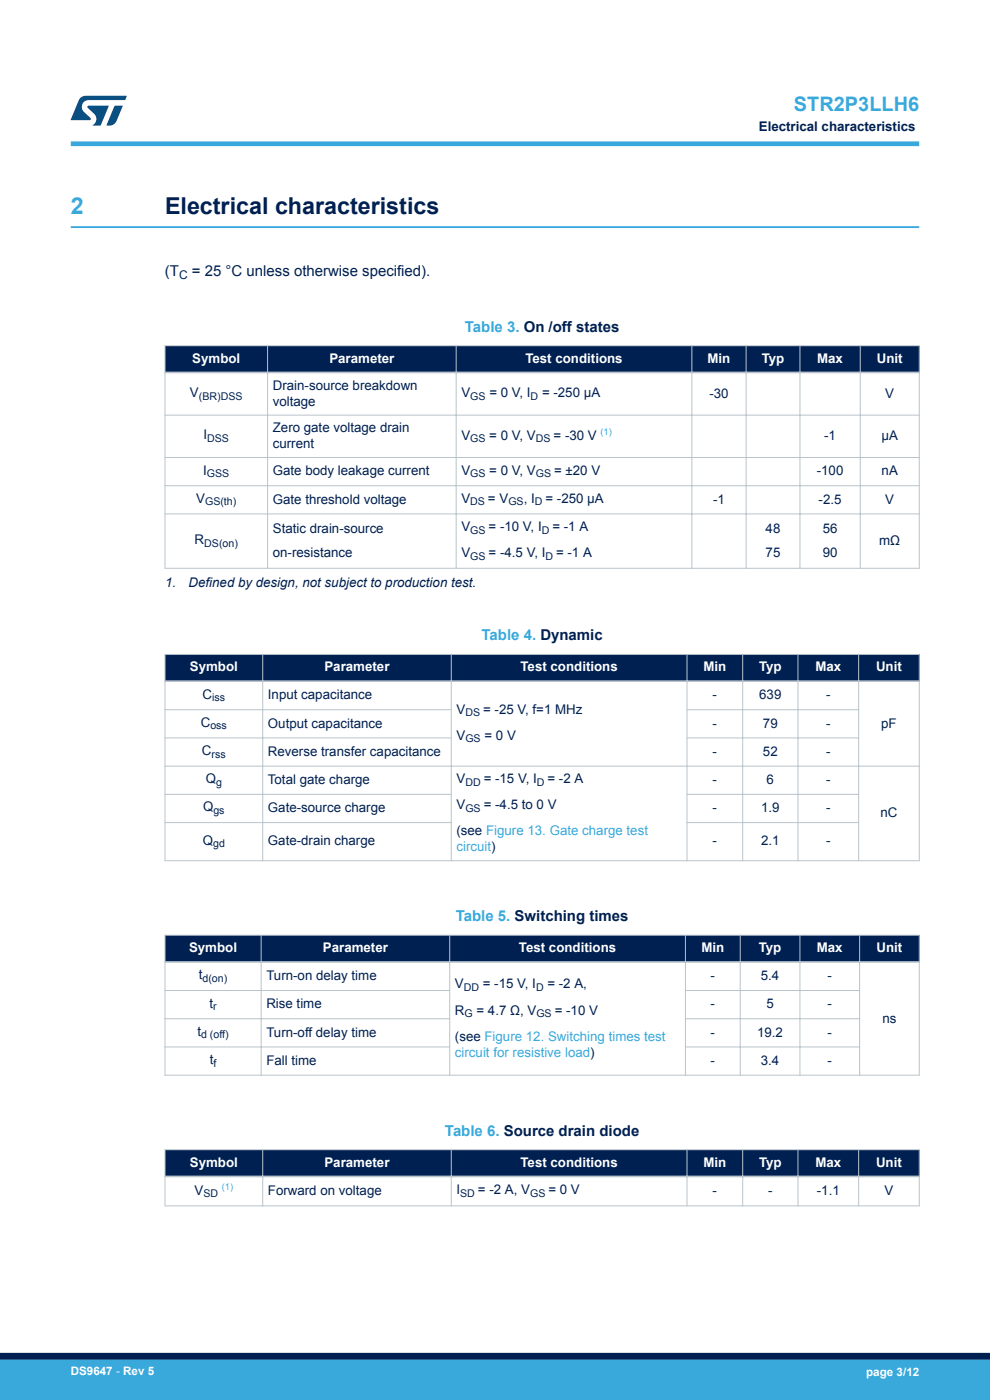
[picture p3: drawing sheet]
<svg xmlns="http://www.w3.org/2000/svg" width="210mm" height="297mm" viewBox="0 0 210 297" stroke-linecap="round" stroke-linejoin="round" font-family="sans-serif">
<defs><g id="words">
<text font-size="4.9" fill="#39a9dc" x="15" y="45.4">2</text>
<text font-size="4.9" fill="#002052" x="35" y="45.4">Electrical characteristics</text>
<text font-size="4.2" fill="#39a9dc" x="168.4" y="23.5">STR2P3LLH6</text>
<g font-size="3.2" fill="#002052">
<text x="35" y="58.6">(T</text>
<text x="40.7" y="58.6">= 25 °C unless otherwise specified).</text>
</g>
<g font-size="3.2" fill="#39a9dc">
<text x="98.6" y="70.4">Table 3. On /off states</text>
<text x="102.1" y="135.8">Table 4. Dynamic</text>
<text x="96.7" y="195.4">Table 5. Switching times</text>
<text x="94.4" y="240.9">Table 6. Source drain diode</text>
</g>
<g font-size="2.8" fill="#002052">
<text x="161" y="27.9">Electrical characteristics</text>
<text x="57.9" y="82.7">Drain-source breakdown</text>
<text x="40.3" y="84.2">V</text>
<text x="57.9" y="86.1">voltage</text>
<text x="97.9" y="84.2">V</text>
<text x="103.8" y="84.2">= 0 V, I</text>
<text x="115" y="84.2">= -250 µA</text>
<text x="150.5" y="84.4">-30</text>
<text x="187.8" y="84.4">V</text>
<text x="43.2" y="93.2">I</text>
<text x="57.9" y="91.7">Zero gate voltage drain</text>
<text x="57.9" y="95.1">current</text>
<text x="97.9" y="93.3">V</text>
<text x="103.8" y="93.3">= 0 V, V</text>
<text x="117.4" y="93.3">= -30 V</text>
<text x="174.8" y="93.4">-1</text>
<text x="187" y="93.4">µA</text>
<text x="43.1" y="100.7">I</text>
<text x="57.9" y="100.9">Gate body leakage current</text>
<text x="97.9" y="100.7">V</text>
<text x="103.8" y="100.7">= 0 V, V</text>
<text x="117.5" y="100.7">= ±20 V</text>
<text x="173.3" y="100.9">-100</text>
<text x="187" y="100.9">nA</text>
<text x="41.6" y="106.7">V</text>
<text x="57.9" y="106.8">Gate threshold voltage</text>
<text x="97.9" y="106.7">V</text>
<text x="103.5" y="106.7">= V</text>
<text x="111.1" y="106.7">, I</text>
<text x="115.7" y="106.7">= -250 µA</text>
<text x="151.3" y="106.8">-1</text>
<text x="173.7" y="106.8">-2.5</text>
<text x="187.8" y="106.8">V</text>
<text x="57.9" y="113">Static drain-source</text>
<text x="97.9" y="112.6">V</text>
<text x="103.6" y="112.6">= -10 V, I</text>
<text x="117.2" y="112.6">= -1 A</text>
<text x="162.4" y="113">48</text>
<text x="174.5" y="113">56</text>
<text x="41.3" y="115.4">R</text>
<text x="57.9" y="118.2">on-resistance</text>
<text x="97.9" y="118.2">V</text>
<text x="103.6" y="118.2">= -4.5 V, I</text>
<text x="118" y="118.2">= -1 A</text>
<text x="162.4" y="118.2">75</text>
<text x="174.5" y="118.2">90</text>
<text x="186.5" y="115.6">mΩ</text>
<text x="35" y="124.6">1.</text>
<text x="40" y="124.6">Defined by design, not subject to production test.</text>
<text x="43" y="148.2">C</text>
<text x="56.8" y="148.4">Input capacitance</text>
<text x="151.2" y="148.4">-</text>
<text x="161.1" y="148.4">639</text>
<text x="175.2" y="148.4">-</text>
<text x="42.6" y="154.2">C</text>
<text x="56.8" y="154.4">Output capacitance</text>
<text x="96.8" y="151.4">V</text>
<text x="102.5" y="151.4">= -25 V, f=1 MHz</text>
<text x="151.2" y="154.4">-</text>
<text x="161.8" y="154.4">79</text>
<text x="175.2" y="154.4">-</text>
<text x="186.9" y="154.4">pF</text>
<text x="42.8" y="160.2">C</text>
<text x="56.8" y="160.4">Reverse transfer capacitance</text>
<text x="96.8" y="156.9">V</text>
<text x="102.8" y="156.9">= 0 V</text>
<text x="151.2" y="160.4">-</text>
<text x="161.8" y="160.4">52</text>
<text x="175.2" y="160.4">-</text>
<text x="43.6" y="166.1">Q</text>
<text x="56.8" y="166.3">Total gate charge</text>
<text x="96.8" y="166.1">V</text>
<text x="102.6" y="166.1">= -15 V, I</text>
<text x="116.1" y="166.1">= -2 A</text>
<text x="151.2" y="166.3">-</text>
<text x="162.6" y="166.3">6</text>
<text x="175.2" y="166.3">-</text>
<text x="43.1" y="172.1">Q</text>
<text x="56.8" y="172.3">Gate-source charge</text>
<text x="96.8" y="171.7">V</text>
<text x="102.6" y="171.7">= -4.5 to 0 V</text>
<text x="151.2" y="172.3">-</text>
<text x="161.4" y="172.3">1.9</text>
<text x="175.2" y="172.3">-</text>
<text x="186.8" y="173.4">nC</text>
<text x="43" y="179.2">Q</text>
<text x="56.8" y="179.4">Gate-drain charge</text>
<text x="96.8" y="177.2">(see Figure 13. Gate charge test</text>
<text x="151.2" y="179.4">-</text>
<text x="161.4" y="179.4">2.1</text>
<text x="175.2" y="179.4">-</text>
<text x="42.2" y="207.8">t</text>
<text x="56.5" y="208">Turn-on delay time</text>
<text x="96.5" y="209.7">V</text>
<text x="102.4" y="209.7">= -15 V, I</text>
<text x="116.1" y="209.7">= -2 A,</text>
<text x="150.7" y="208">-</text>
<text x="161.4" y="208">5.4</text>
<text x="175.5" y="208">-</text>
<text x="44.4" y="213.7">t</text>
<text x="56.5" y="213.9">Rise time</text>
<text x="96.5" y="215.2">R</text>
<text x="101.1" y="215.2">= 4.7 Ω, V</text>
<text x="117.7" y="215.2">= -10 V</text>
<text x="150.7" y="213.9">-</text>
<text x="162.6" y="213.9">5</text>
<text x="175.5" y="213.9">-</text>
<text x="41.9" y="219.7">t</text>
<text x="56.5" y="219.9">Turn-off delay time</text>
<text x="96.5" y="220.8">(see Figure 12. Switching times test</text>
<text x="150.7" y="219.9">-</text>
<text x="160.6" y="219.9">19.2</text>
<text x="175.5" y="219.9">-</text>
<text x="187.2" y="216.9">ns</text>
<text x="44.5" y="225.7">t</text>
<text x="56.5" y="225.9">Fall time</text>
<text x="150.7" y="225.9">-</text>
<text x="161.4" y="225.9">3.4</text>
<text x="175.5" y="225.9">-</text>
<text x="41.3" y="253.4">V</text>
<text x="56.8" y="253.5">Forward on voltage</text>
<text x="96.8" y="253.4">I</text>
<text x="101.4" y="253.4">= -2 A, V</text>
<text x="116.3" y="253.4">= 0 V</text>
<text x="151.2" y="253.5">-</text>
<text x="162.9" y="253.5">-</text>
<text x="173.3" y="253.5">-1.1</text>
<text x="187.6" y="253.5">V</text>
</g>
<g font-size="2.8" fill="#fff">
<text x="40.8" y="77">Symbol</text>
<text x="69.9" y="77">Parameter</text>
<text x="111.4" y="77">Test conditions</text>
<text x="150.1" y="77">Min</text>
<text x="161.6" y="77">Typ</text>
<text x="173.3" y="77">Max</text>
<text x="186" y="77">Unit</text>
<text x="40.3" y="142.4">Symbol</text>
<text x="68.8" y="142.4">Parameter</text>
<text x="110.4" y="142.4">Test conditions</text>
<text x="149.2" y="142.4">Min</text>
<text x="161" y="142.4">Typ</text>
<text x="173" y="142.4">Max</text>
<text x="185.8" y="142.4">Unit</text>
<text x="40.1" y="202">Symbol</text>
<text x="68.5" y="202">Parameter</text>
<text x="110.1" y="202">Test conditions</text>
<text x="148.8" y="202">Min</text>
<text x="160.9" y="202">Typ</text>
<text x="173.3" y="202">Max</text>
<text x="185.9" y="202">Unit</text>
<text x="40.3" y="247.5">Symbol</text>
<text x="68.8" y="247.5">Parameter</text>
<text x="110.4" y="247.5">Test conditions</text>
<text x="149.2" y="247.5">Min</text>
<text x="161" y="247.5">Typ</text>
<text x="173" y="247.5">Max</text>
<text x="185.8" y="247.5">Unit</text>
</g>
<g font-size="2.8" fill="#39a9dc">
<text x="96.8" y="180.6">circuit)</text>
<text x="96.5" y="224.2">circuit for resistive load)</text>
</g>
<text font-size="2.5" fill="#002052" x="38" y="59.2">C</text>
<g font-size="2.5" fill="#fff">
<text x="15" y="291.6">DS9647 - Rev 5</text>
<text x="183.7" y="291.9">page 3/12</text>
</g>
<g font-size="2.3" fill="#002052">
<text x="42.2" y="84.8">(BR)DSS</text>
<text x="99.8" y="84.8">GS</text>
<text x="112.6" y="84.8">D</text>
<text x="44" y="93.7">DSS</text>
<text x="99.8" y="93.8">GS</text>
<text x="113.7" y="93.8">DS</text>
<text x="43.9" y="101.2">GSS</text>
<text x="99.8" y="101.2">GS</text>
<text x="113.7" y="101.2">GS</text>
<text x="43.5" y="107.2">GS(th)</text>
<text x="99.8" y="107.2">DS</text>
<text x="107.8" y="107.2">GS</text>
<text x="113.4" y="107.2">D</text>
<text x="99.8" y="113.2">GS</text>
<text x="114.9" y="113.2">D</text>
<text x="43.3" y="116">DS(on)</text>
<text x="99.8" y="118.7">GS</text>
<text x="115.7" y="118.7">D</text>
<text x="45" y="148.8">iss</text>
<text x="44.6" y="154.7">oss</text>
<text x="98.7" y="152">DS</text>
<text x="44.9" y="160.7">rss</text>
<text x="98.7" y="157.5">GS</text>
<text x="45.8" y="166.7">g</text>
<text x="98.7" y="166.7">DD</text>
<text x="113.9" y="166.7">D</text>
<text x="45.3" y="172.7">gs</text>
<text x="98.7" y="172.3">GS</text>
<text x="45.2" y="179.7">gd</text>
<text x="43" y="208.3">d(on)</text>
<text x="45.2" y="214.3">r</text>
<text x="98.4" y="210.3">DD</text>
<text x="98.5" y="215.8">G</text>
<text x="113.7" y="210.3">D</text>
<text x="113.8" y="215.8">GS</text>
<text x="42.7" y="220.3">d (off)</text>
<text x="45.3" y="226.3">f</text>
<text x="43.1" y="254">SD</text>
<text x="97.6" y="253.9">SD</text>
<text x="112.4" y="253.9">GS</text>
</g>
<g font-size="2" fill="#39a9dc">
<text x="127.4" y="92.3">(1)</text>
<text x="47.1" y="252.5">(1)</text>
</g>
</g></defs>
<path d="M15 48.2h180" fill="none" stroke="#39a9dc" stroke-width=".4"/>
<g fill="#002052">
<path d="M35 73.3h160v5.7h-160z" fill-rule="evenodd"/>
<path d="M35 73.3h160v5.7h-160z" fill-rule="evenodd"/>
</g>
<g fill="none" stroke="#b9c4ca" stroke-width=".21">
<path d="M34.9 73.3h160.2M35 73.2v47.5M56.8 73.2v47.5M96.8 73.2v47.5M146.8 73.2v47.5M158.3 73.2v47.5M169.7 73.2v47.5M182.5 73.2v47.5M195 73.2v47.5M34.9 88.1h160.2M34.9 97.1h160.2M34.9 103h160.2"/>
<path d="M34.9 109h160.2M34.9 120.6h160.2"/>
</g>
<path d="M34.9 79h160.2" fill="none" stroke="#b9c4ca" stroke-width=".35"/>
<g fill="#002052">
<path d="M35 138.8h160v5.7h-160z" fill-rule="evenodd"/>
<path d="M35 138.8h160v5.7h-160z" fill-rule="evenodd"/>
</g>
<g fill="none" stroke="#b9c4ca" stroke-width=".21">
<path d="M34.9 138.8h160.2M35 138.7v44M55.7 138.7v44M95.7 138.7v44M145.7 138.7v44M157.5 138.7v44M169.3 138.7v44M182.1 138.7v44M195 138.7v44M34.9 150.6h60.9M34.9 156.5h60.9M145.6 150.6h36.6"/>
<path d="M145.6 156.5h36.6M34.9 168.5h60.9M34.9 174.5h60.9M145.6 168.5h36.6M145.6 174.5h36.6M195.1 162.5h-160.2M34.9 182.6h160.2"/>
</g>
<path d="M34.9 144.5h160.2" fill="none" stroke="#b9c4ca" stroke-width=".35"/>
<g fill="#002052">
<path d="M35 198.4h160v5.7h-160z" fill-rule="evenodd"/>
<path d="M35 198.4h160v5.7h-160z" fill-rule="evenodd"/>
</g>
<g fill="none" stroke="#b9c4ca" stroke-width=".21">
<path d="M34.9 198.4h160.2M35 198.3v29.9M55.4 198.3v29.9M95.4 198.3v29.9M145.4 198.3v29.9M157 198.3v29.9M169.7 198.3v29.9M182.3 198.3v29.9M195 198.3v29.9M34.9 210.1h60.6M34.9 216.1h60.6M145.3 210.1h37.2"/>
<path d="M145.3 216.1h37.2M34.9 222.1h60.6M145.3 222.1h37.2M195.1 228.1h-160.2"/>
</g>
<path d="M34.9 204.1h160.2" fill="none" stroke="#b9c4ca" stroke-width=".35"/>
<g fill="#002052">
<path d="M35 243.9h160v5.7h-160z" fill-rule="evenodd"/>
<path d="M35 243.9h160v5.7h-160z" fill-rule="evenodd"/>
</g>
<path d="M34.9 243.9h160.2M34.9 255.8h160.2M35 243.8v12.1M55.7 243.8v12.1M95.7 243.8v12.1M145.7 243.8v12.1M157.5 243.8v12.1M169.3 243.8v12.1M182.1 243.8v12.1M195 243.8v12.1" fill="none" stroke="#b9c4ca" stroke-width=".21"/>
<path d="M34.9 249.6h160.2" fill="none" stroke="#b9c4ca" stroke-width=".35"/>
<path d="M15 30.5h180" fill="none" stroke="#39a9dc" stroke-width="1"/>
<g fill="#005288">
<path d="M17.1 20.7l1.1-.4 8.7 .1-.4 .8h-7.6a1.45 1.45 0 0 0-1.4 .9 1.45 1.45 0 0 0 .2 1.6l1.5 1.3v.4l-4.2 .1 1.7-4.2z"/>
<path d="M24.3 22.4l1.7 .1-1.3 3.2a1.6 1.6 0 0 1-1.5 .9l-.6-.1z"/>
<path d="M18.6 22.5h4.5l-1.8 4.1h-1.7a1.54 1.54 0 0 0 .4-2.4l-1.4-1.3z"/>
</g>
<g fill="#39a9dc">
<path d="M0 288.4h210v8.6h-210z" fill-rule="evenodd"/>
<path d="M-.1 288.4h210.2v4.4h-210.2z" fill-rule="evenodd"/>
</g>
<path d="M0 287.7h210" fill="none" stroke="#002052" stroke-width="1.4"/>
<use href="#words"/>
</svg>
